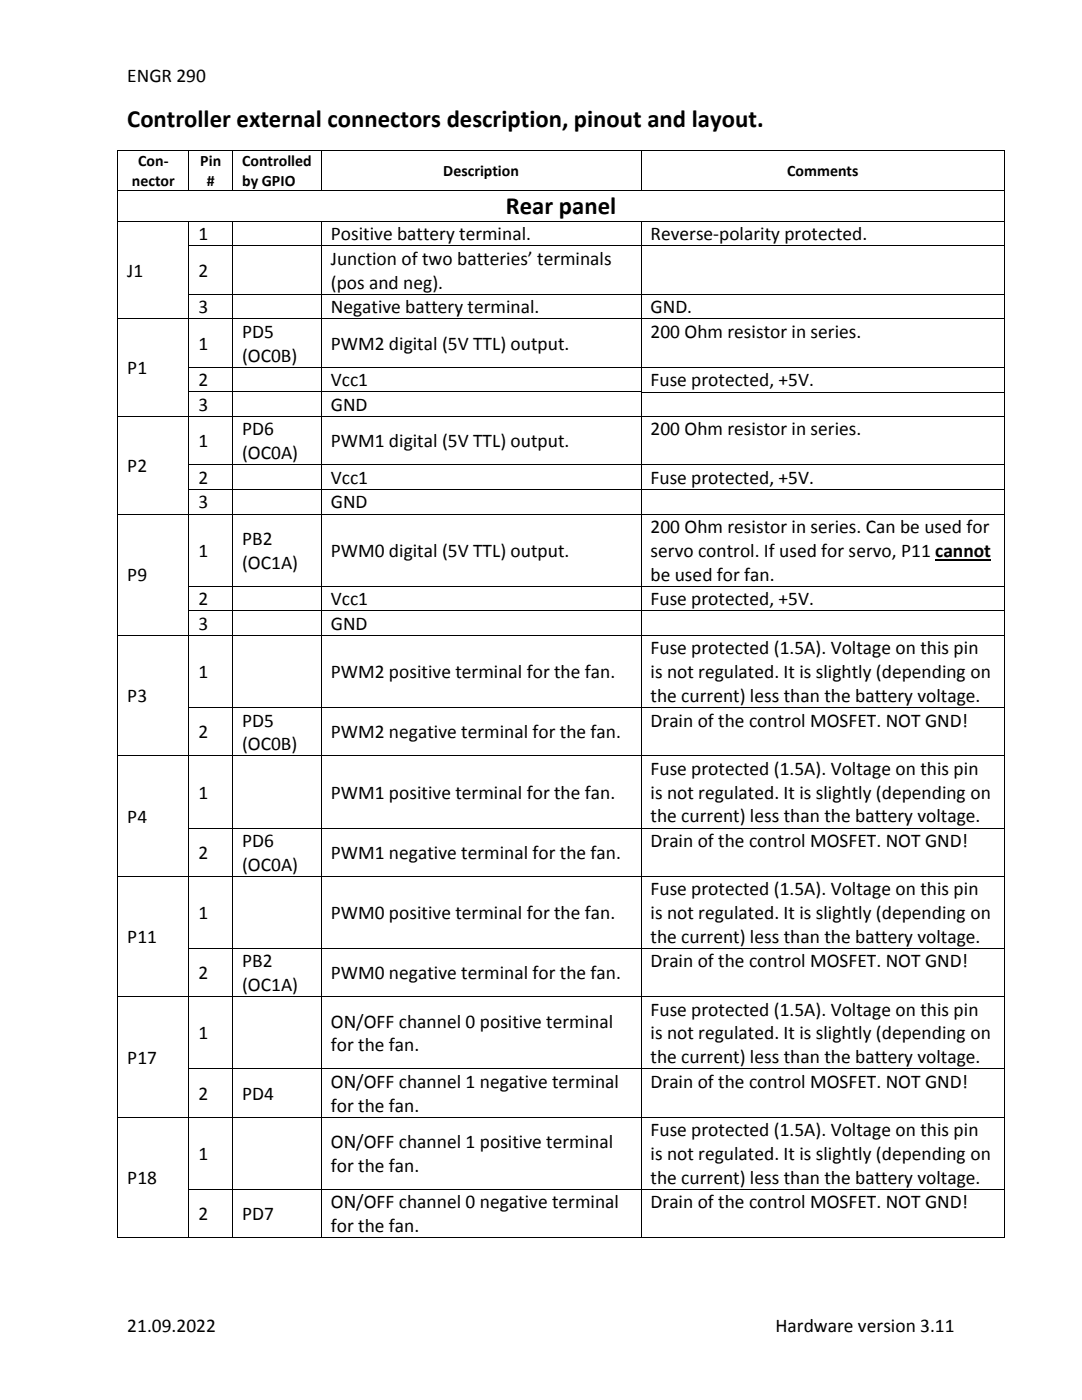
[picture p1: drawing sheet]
<svg xmlns="http://www.w3.org/2000/svg" width="216mm" height="279mm" viewBox="0 0 216 279" stroke-linecap="round" stroke-linejoin="round" font-family="sans-serif">
<defs><g id="words">
<g font-size="4.9">
<text x="25.4" y="25.3">Controller external connectors description, pinout and layout.</text>
<text x="100.9" y="42.7">Rear panel</text>
</g>
<g font-size="3.9">
<text x="25.4" y="16.4">ENGR 290</text>
<text x="39.6" y="48">1</text>
<text x="66" y="48">Positive battery terminal.</text>
<text x="129.8" y="48">Reverse‐polarity protected.</text>
<text x="66" y="52.9">Junction of two batteries’ terminals</text>
<text x="25.4" y="55.2">J1</text>
<text x="39.6" y="55.2">2</text>
<text x="66" y="57.6">(pos and neg).</text>
<text x="39.6" y="62.5">3</text>
<text x="66" y="62.5">Negative battery terminal.</text>
<text x="129.8" y="62.5">GND.</text>
<text x="39.6" y="69.8">1</text>
<text x="48.3" y="67.4">PD5</text>
<text x="66" y="69.8">PWM2 digital (5V TTL) output.</text>
<text x="129.8" y="67.4">200 Ohm resistor in series.</text>
<text x="25.4" y="74.7">P1</text>
<text x="39.6" y="77.1">2</text>
<text x="48.3" y="72.2">(OC0B)</text>
<text x="66" y="77.1">Vcc1</text>
<text x="129.8" y="77.1">Fuse protected, +5V.</text>
<text x="39.6" y="82">3</text>
<text x="66" y="82">GND</text>
<text x="39.6" y="89.3">1</text>
<text x="48.3" y="86.9">PD6</text>
<text x="66" y="89.3">PWM1 digital (5V TTL) output.</text>
<text x="129.8" y="86.9">200 Ohm resistor in series.</text>
<text x="25.4" y="94.2">P2</text>
<text x="48.3" y="91.7">(OC0A)</text>
<text x="39.6" y="96.6">2</text>
<text x="39.6" y="101.5">3</text>
<text x="66" y="96.6">Vcc1</text>
<text x="66" y="101.5">GND</text>
<text x="129.8" y="96.6">Fuse protected, +5V.</text>
<text x="129.8" y="106.4">200 Ohm resistor in series. Can be used for</text>
<text x="39.6" y="111.1">1</text>
<text x="48.3" y="108.8">PB2</text>
<text x="48.3" y="113.5">(OC1A)</text>
<text x="66" y="111.1">PWM0 digital (5V TTL) output.</text>
<text x="129.8" y="111.1">servo control. If used for servo, P11 cannot</text>
<text x="25.4" y="116">P9</text>
<text x="129.8" y="115.9">be used for fan.</text>
<text x="39.6" y="120.8">2</text>
<text x="39.6" y="125.7">3</text>
<text x="66" y="120.8">Vcc1</text>
<text x="66" y="125.7">GND</text>
<text x="129.8" y="120.8">Fuse protected, +5V.</text>
<text x="129.8" y="130.6">Fuse protected (1.5A). Voltage on this pin</text>
<text x="39.6" y="135.3">1</text>
<text x="66" y="135.3">PWM2 positive terminal for the fan.</text>
<text x="129.8" y="135.3">is not regulated. It is slightly (depending on</text>
<text x="25.4" y="140.2">P3</text>
<text x="129.8" y="140.1">the current) less than the battery voltage.</text>
<text x="39.6" y="147.4">2</text>
<text x="48.3" y="145">PD5</text>
<text x="48.3" y="149.7">(OC0B)</text>
<text x="66" y="147.4">PWM2 negative terminal for the fan.</text>
<text x="129.8" y="145">Drain of the control MOSFET. NOT GND!</text>
<text x="129.8" y="154.6">Fuse protected (1.5A). Voltage on this pin</text>
<text x="39.6" y="159.4">1</text>
<text x="66" y="159.4">PWM1 positive terminal for the fan.</text>
<text x="129.8" y="159.4">is not regulated. It is slightly (depending on</text>
<text x="25.4" y="164.2">P4</text>
<text x="129.8" y="164.1">the current) less than the battery voltage.</text>
<text x="39.6" y="171.4">2</text>
<text x="48.3" y="169">PD6</text>
<text x="48.3" y="173.8">(OC0A)</text>
<text x="66" y="171.4">PWM1 negative terminal for the fan.</text>
<text x="129.8" y="169">Drain of the control MOSFET. NOT GND!</text>
<text x="129.8" y="178.7">Fuse protected (1.5A). Voltage on this pin</text>
<text x="39.6" y="183.4">1</text>
<text x="66" y="183.4">PWM0 positive terminal for the fan.</text>
<text x="129.8" y="183.4">is not regulated. It is slightly (depending on</text>
<text x="25.4" y="188.2">P11</text>
<text x="129.8" y="188.2">the current) less than the battery voltage.</text>
<text x="39.6" y="195.4">2</text>
<text x="48.3" y="193.1">PB2</text>
<text x="48.3" y="197.8">(OC1A)</text>
<text x="66" y="195.4">PWM0 negative terminal for the fan.</text>
<text x="129.8" y="193.1">Drain of the control MOSFET. NOT GND!</text>
<text x="129.8" y="202.7">Fuse protected (1.5A). Voltage on this pin</text>
<text x="39.6" y="207.5">1</text>
<text x="66" y="209.8">for the fan.</text>
<text x="66" y="205.1">ON/OFF channel 0 positive terminal</text>
<text x="129.8" y="207.5">is not regulated. It is slightly (depending on</text>
<text x="25.4" y="212.3">P17</text>
<text x="129.8" y="212.2">the current) less than the battery voltage.</text>
<text x="39.6" y="219.5">2</text>
<text x="48.3" y="219.5">PD4</text>
<text x="66" y="221.8">for the fan.</text>
<text x="66" y="217.1">ON/OFF channel 1 negative terminal</text>
<text x="129.8" y="217.1">Drain of the control MOSFET. NOT GND!</text>
<text x="129.8" y="226.8">Fuse protected (1.5A). Voltage on this pin</text>
<text x="39.6" y="231.5">1</text>
<text x="66" y="233.8">for the fan.</text>
<text x="66" y="229.1">ON/OFF channel 1 positive terminal</text>
<text x="129.8" y="231.5">is not regulated. It is slightly (depending on</text>
<text x="25.4" y="236.3">P18</text>
<text x="129.8" y="236.2">the current) less than the battery voltage.</text>
<text x="39.6" y="243.5">2</text>
<text x="48.3" y="243.5">PD7</text>
<text x="66" y="245.9">for the fan.</text>
<text x="66" y="241.1">ON/OFF channel 0 negative terminal</text>
<text x="129.8" y="241.1">Drain of the control MOSFET. NOT GND!</text>
<text x="25.4" y="265.9">21.09.2022</text>
<text x="154.7" y="265.9">Hardware version 3.11</text>
</g>
<g font-size="3.2">
<text x="27.6" y="33.2">Con‐</text>
<text x="40" y="33.2">Pin</text>
<text x="48.3" y="33.2">Controlled</text>
<text x="88.5" y="35.1">Description</text>
<text x="157.1" y="35.1">Comments</text>
<text x="26.3" y="37">nector</text>
<text x="41.3" y="37">#</text>
<text x="48.3" y="37">by GPIO</text>
</g>
</g></defs>
<g fill="#000">
<path d="M23.4 30h.2v.1h-.2zM200.3 30h.2v.1h-.2zM200.3 37.9h.2v.2h-.2zM23.4 49h.2v.2h-.2zM23.4 58.7h.2v.1h-.2zM200.3 44.1h.2v.2h-.2zM200.3 49h.2v.2h-.2zM200.3 58.7h.2v.1h-.2zM23.4 73.2h.2v.2h-.2zM23.4 78.1h.2v.2h-.2zM200.3 63.6h.2v.1h-.2zM200.3 73.2h.2v.2h-.2z"/>
<path d="M200.3 78.1h.2v.2h-.2zM23.4 92.7h.2v.2h-.2zM23.4 97.6h.2v.2h-.2zM200.3 83.1h.2v.1h-.2zM200.3 92.7h.2v.2h-.2zM200.3 97.6h.2v.2h-.2zM23.4 116.9h.2v.2h-.2zM200.3 102.5h.2v.2h-.2zM200.3 116.9h.2v.2h-.2zM23.4 121.8h.2v.2h-.2zM200.3 121.8h.2v.2h-.2zM200.3 126.7h.2v.2h-.2z"/>
<path d="M23.4 141.1h.2v.2h-.2zM200.3 141.1h.2v.2h-.2zM200.3 150.8h.2v.1h-.2zM23.4 165.2h.2v.1h-.2zM200.3 165.2h.2v.1h-.2zM200.3 174.8h.2v.2h-.2zM23.4 189.2h.2v.2h-.2zM200.3 189.2h.2v.2h-.2zM200.3 198.9h.2v.1h-.2zM23.4 213.2h.2v.2h-.2zM200.3 213.2h.2v.2h-.2zM23.4 237.3h.2v.1h-.2z"/>
<path d="M200.3 222.9h.2v.2h-.2zM200.3 237.3h.2v.1h-.2zM200.3 246.9h.2v.2h-.2z"/>
</g>
<g fill="none" stroke="#000" stroke-width=".2">
<path d="M23.4 30.1h176.9M23.4 38h176.9M23.5 30.1v7.8M23.5 38.1v6M37.7 30.1v7.8M46.4 30.1v7.8M64.1 30.1v7.8M127.9 30.1v7.8M200.4 30.1v7.8M200.4 38.1v6M23.5 44.3v4.7M23.5 49.2v9.5"/>
<path d="M23.5 58.8v4.8M37.6 49.1h162.7M37.6 58.7h162.7M37.7 44.3v4.7M37.7 49.2v9.5M37.7 58.8v4.8M46.4 44.3v4.7M46.4 49.2v9.5M46.4 58.8v4.8M64.1 44.3v4.7M64.1 49.2v9.5M64.1 58.8v4.8"/>
<path d="M127.9 44.3v4.7M127.9 49.2v9.5M127.9 58.8v4.8M200.3 44.2h-176.9M200.4 44.3v4.7M200.4 49.2v9.5M200.4 58.8v4.8M23.4 63.6h176.9M23.5 63.7v9.5M23.5 73.4v4.7M23.5 78.3v4.8M37.6 78.2h162.7"/>
<path d="M37.7 63.7v9.5M37.7 73.4v4.7M37.7 78.3v4.8M46.4 63.7v9.5M46.4 73.4v4.7M46.4 78.3v4.8M64.1 63.7v9.5M64.1 73.4v4.7M64.1 78.3v4.8M127.9 63.7v9.5M127.9 73.4v4.7M127.9 78.3v4.8"/>
<path d="M200.3 73.3h-162.7M200.4 63.7v9.5M200.4 73.4v4.7M200.4 78.3v4.8M23.4 83.1h176.9M23.5 83.2v9.5M23.5 92.9v4.7M23.5 97.8v4.7M37.7 83.2v9.5M37.7 92.9v4.7M37.7 97.8v4.7M46.4 83.2v9.5"/>
<path d="M46.4 92.9v4.7M46.4 97.8v4.7M64.1 83.2v9.5M64.1 92.9v4.7M64.1 97.8v4.7M127.9 83.2v9.5M127.9 92.9v4.7M127.9 97.8v4.7M200.3 92.8h-162.7M200.3 97.7h-162.7M200.4 83.2v9.5M200.4 92.9v4.7"/>
<path d="M200.4 97.8v4.7M23.4 102.6h176.9M23.5 102.7v14.2M23.5 117.1v4.7M37.7 102.7v14.2M37.7 117.1v4.7M46.4 102.7v14.2M46.4 117.1v4.7M64.1 102.7v14.2M64.1 117.1v4.7M127.9 102.7v14.2M127.9 117.1v4.7"/>
<path d="M200.3 117h-162.7M200.4 102.7v14.2M200.4 117.1v4.7M23.5 122v4.7M23.5 126.9v14.2M37.7 122v4.7M37.7 126.9v14.2M46.4 122v4.7M46.4 126.9v14.2M64.1 122v4.7M64.1 126.9v14.2M127.9 122v4.7"/>
<path d="M127.9 126.9v14.2M200.3 121.9h-162.7M200.3 126.8h-176.9M200.4 122v4.7M200.4 126.9v14.2M23.4 150.9h176.9M23.5 141.3v9.5M23.5 150.9v14.3M37.7 141.3v9.5M37.7 150.9v14.3M46.4 141.3v9.5M46.4 150.9v14.3"/>
<path d="M64.1 141.3v9.5M64.1 150.9v14.3M127.9 141.3v9.5M127.9 150.9v14.3M200.3 141.2h-162.7M200.4 141.3v9.5M200.4 150.9v14.3M23.4 174.9h176.9M23.5 165.3v9.5M23.5 175v14.2M37.7 165.3v9.5M37.7 175v14.2"/>
<path d="M46.4 165.3v9.5M46.4 175v14.2M64.1 165.3v9.5M64.1 175v14.2M127.9 165.3v9.5M127.9 175v14.2M200.3 165.2h-162.7M200.4 165.3v9.5M200.4 175v14.2M23.4 198.9h176.9M23.5 189.4v9.5M23.5 199v14.2"/>
<path d="M37.7 189.4v9.5M37.7 199v14.2M46.4 189.4v9.5M46.4 199v14.2M64.1 189.4v9.5M64.1 199v14.2M127.9 189.4v9.5M127.9 199v14.2M200.3 189.3h-162.7M200.4 189.4v9.5M200.4 199v14.2M23.5 213.4v9.5"/>
<path d="M37.6 213.3h162.7M37.7 213.4v9.5M46.4 213.4v9.5M64.1 213.4v9.5M127.9 213.4v9.5M200.4 213.4v9.5M23.4 223h176.9M23.5 223.1v14.2M23.5 237.4v9.7M37.6 237.4h162.7M37.7 223.1v14.2M37.7 237.4v9.7"/>
<path d="M46.4 223.1v14.2M46.4 237.4v9.7M64.1 223.1v14.2M64.1 237.4v9.7M127.9 223.1v14.2M127.9 237.4v9.7M200.4 223.1v14.2M200.4 237.4v9.7M23.4 247h14.2M37.8 247h8.5M46.5 247h17.5M64.2 247h63.6"/>
<path d="M128 247h72.3"/>
</g>
<path d="M186.6 111.7h11.1" fill="none" stroke="#000" stroke-width=".25"/>
<use href="#words"/>
</svg>
